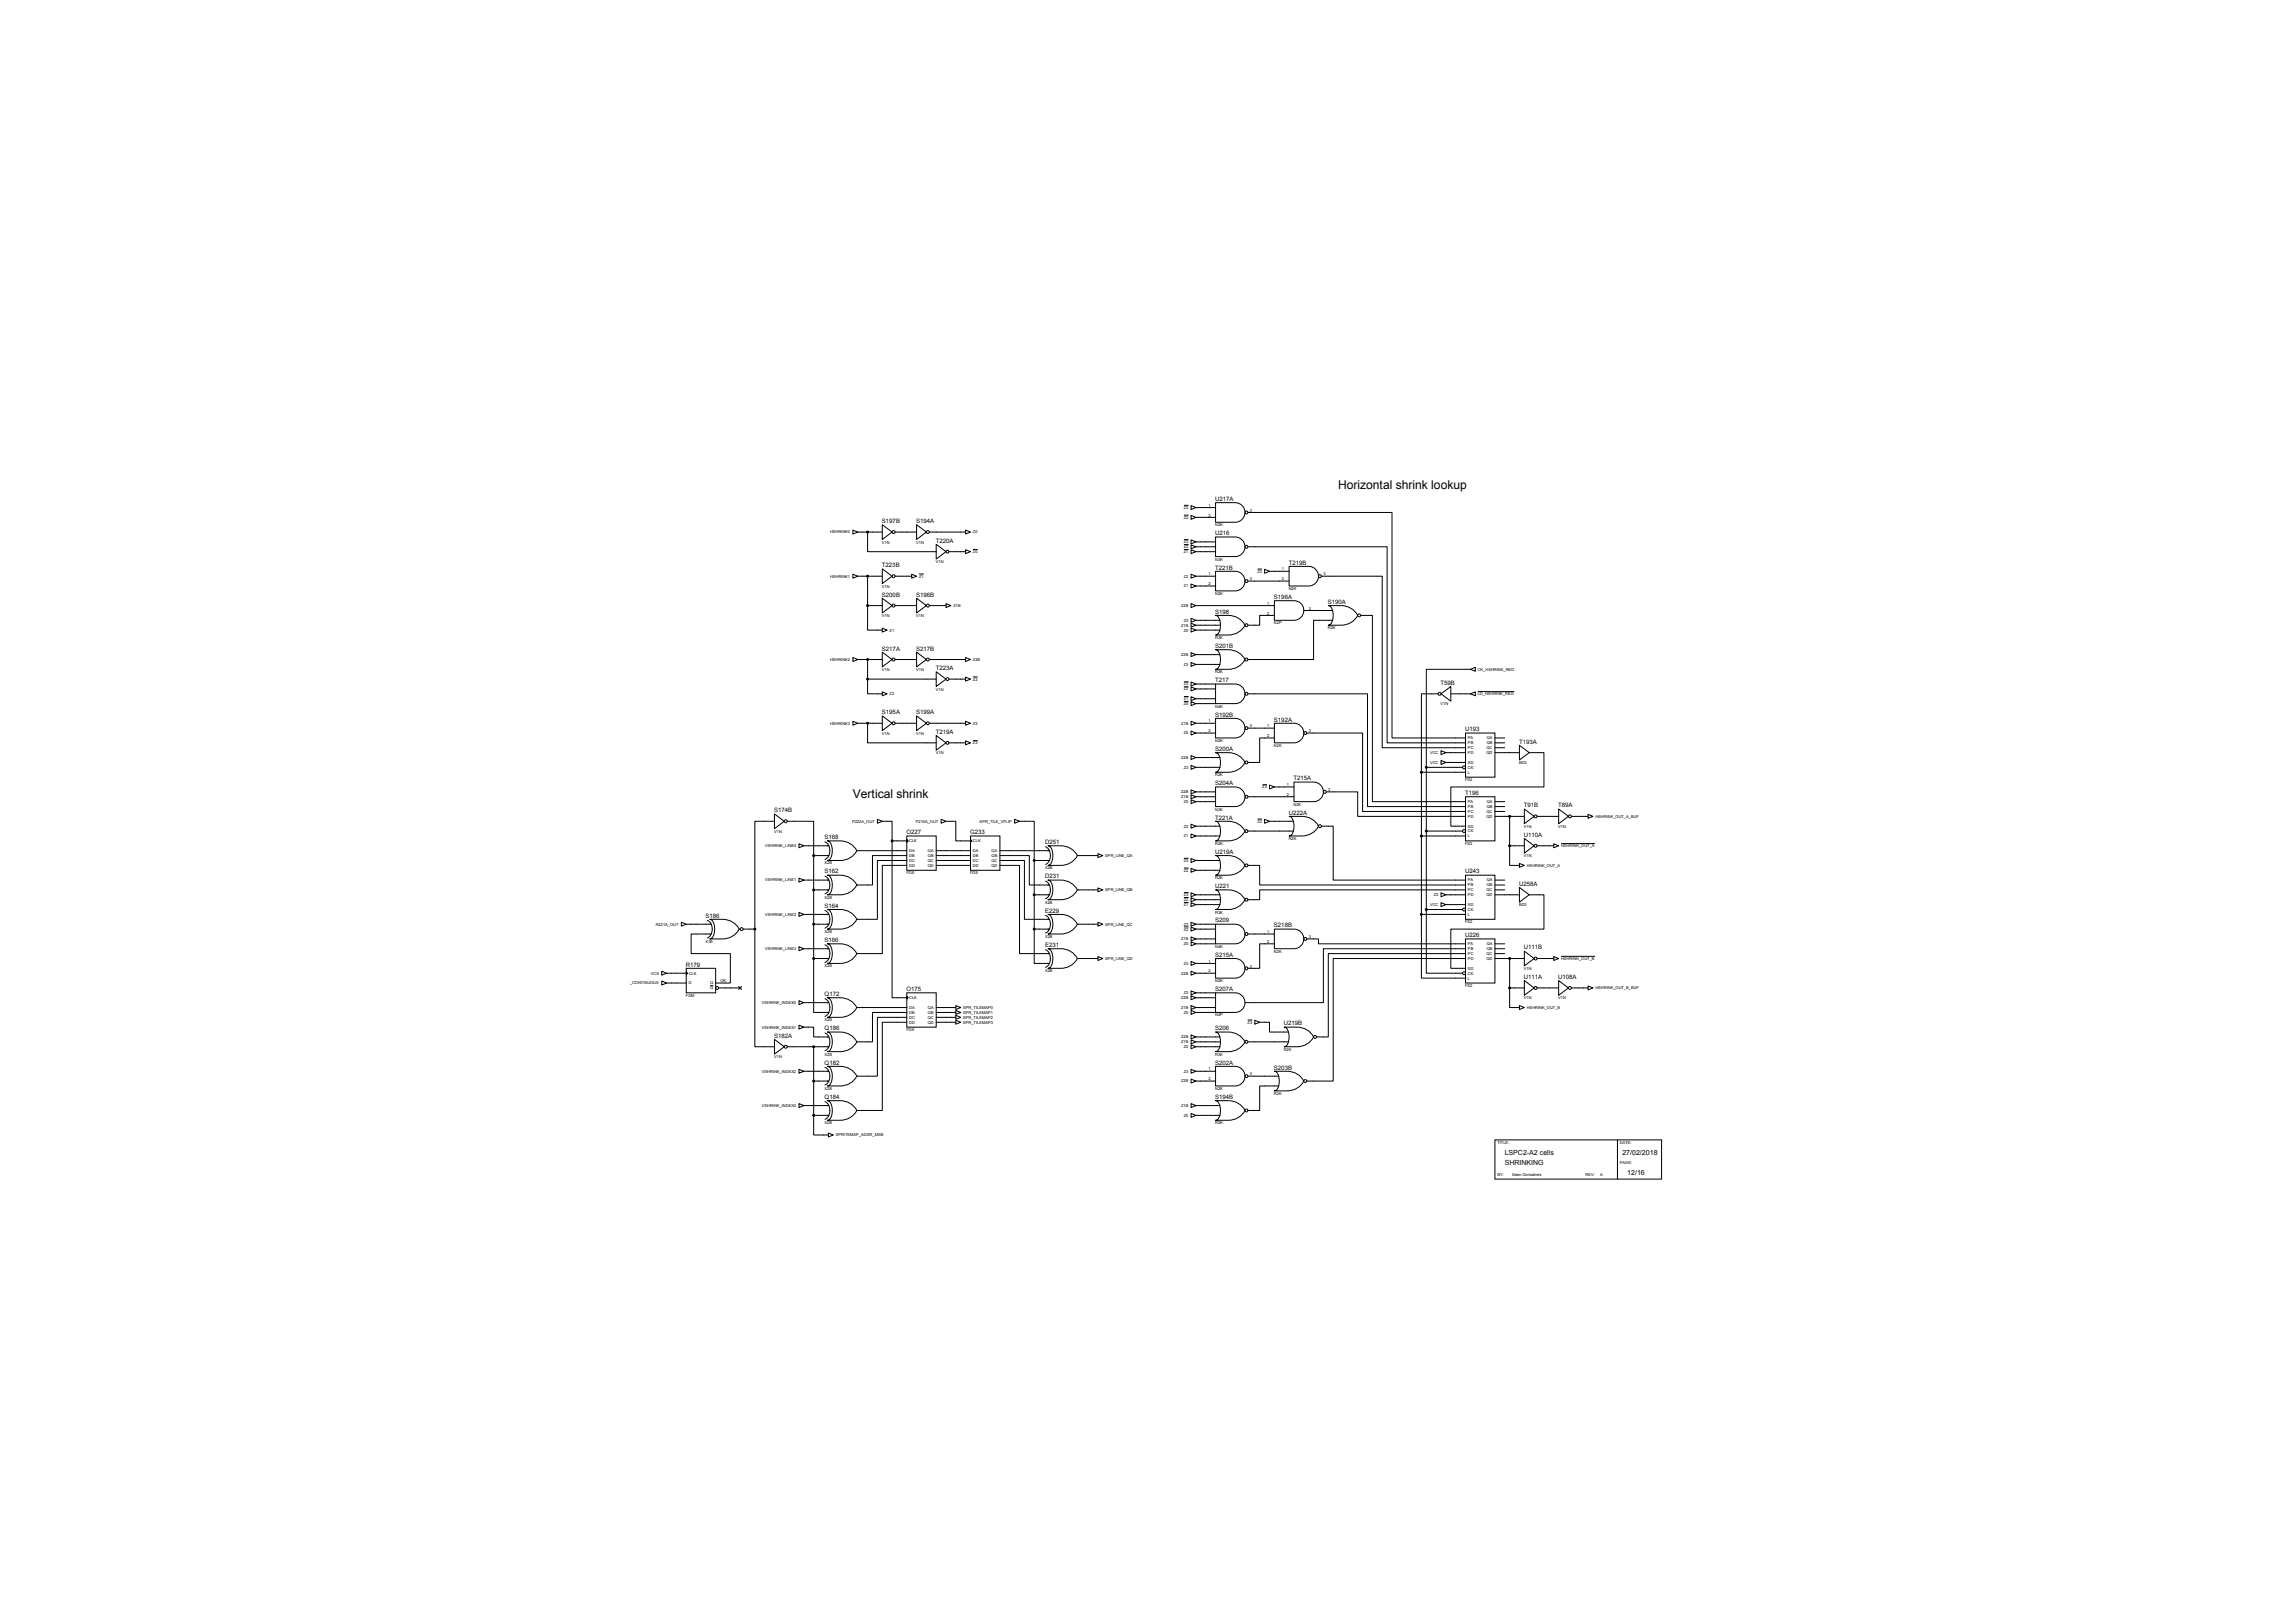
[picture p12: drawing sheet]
<svg xmlns="http://www.w3.org/2000/svg" width="1189mm" height="841mm" viewBox="0 0 1189 841" stroke-linecap="round" stroke-linejoin="round" font-family="sans-serif">
<defs><g id="words">
<g font-size="6.3">
<text x="693" y="253">Horizontal shrink lookup</text>
<text x="442" y="413">Vertical shrink</text>
</g>
<g font-size="3.6">
<text x="780" y="599">LSPC2-A2 cells</text>
<text x="841" y="599">27/02/2018</text>
<text x="780" y="604">SHRINKING</text>
<text x="843" y="609">12/16</text>
</g>
<g font-size="3.1">
<text x="630" y="260">U217A</text>
<text x="457" y="271">S197B</text>
<text x="475" y="271">S194A</text>
<text x="485" y="281">T220A</text>
<text x="630" y="277">U216</text>
<text x="457" y="294">T223B</text>
<text x="668" y="293">T219B</text>
<text x="630" y="295">T221B</text>
<text x="457" y="309">S200B</text>
<text x="475" y="309">S196B</text>
<text x="660" y="310">S196A</text>
<text x="688" y="313">S190A</text>
<text x="630" y="318">S198</text>
<text x="630" y="336">S201B</text>
<text x="457" y="337">S217A</text>
<text x="475" y="337">S217B</text>
<text x="485" y="347">T223A</text>
<text x="630" y="354">T217</text>
<text x="747" y="355">T59B</text>
<text x="457" y="370">S195A</text>
<text x="475" y="370">S199A</text>
<text x="630" y="371">S192B</text>
<text x="660" y="374">S192A</text>
<text x="485" y="380">T219A</text>
<text x="759" y="379">U193</text>
<text x="630" y="389">S200A</text>
<text x="787" y="385">T193A</text>
<text x="630" y="407">S204A</text>
<text x="670" y="404">T215A</text>
<text x="759" y="412">T196</text>
<text x="790" y="418">T91B</text>
<text x="808" y="418">T89A</text>
<text x="401" y="421">S174B</text>
<text x="630" y="425">T221A</text>
<text x="668" y="422">U222A</text>
<text x="427" y="435">S168</text>
<text x="470" y="432">O227</text>
<text x="503" y="432">G233</text>
<text x="542" y="437">D251</text>
<text x="790" y="434">U110A</text>
<text x="630" y="442">U219A</text>
<text x="427" y="453">S162</text>
<text x="542" y="455">D231</text>
<text x="759" y="453">U243</text>
<text x="630" y="460">U221</text>
<text x="787" y="459">U258A</text>
<text x="427" y="470">S164</text>
<text x="542" y="473">E229</text>
<text x="366" y="475">S186</text>
<text x="630" y="478">S209</text>
<text x="660" y="481">S218B</text>
<text x="759" y="486">U226</text>
<text x="427" y="488">S166</text>
<text x="542" y="491">E231</text>
<text x="790" y="492">U111B</text>
<text x="630" y="496">S215A</text>
<text x="355" y="501">R179</text>
<text x="790" y="507">U111A</text>
<text x="808" y="507">U108A</text>
<text x="470" y="514">O175</text>
<text x="630" y="514">S207A</text>
<text x="427" y="516">Q172</text>
<text x="427" y="534">Q186</text>
<text x="630" y="534">S206</text>
<text x="665" y="531">U219B</text>
<text x="401" y="538">S182A</text>
<text x="427" y="552">Q182</text>
<text x="630" y="552">S202A</text>
<text x="660" y="554">S203B</text>
<text x="427" y="569">Q184</text>
<text x="630" y="569">S194B</text>
</g>
<g font-size="2.1">
<text x="614" y="264">Z3</text>
<text x="626" y="263">1</text>
<text x="614" y="269">Z2</text>
<text x="626" y="268">2</text>
<text x="648" y="265">3</text>
<text x="630" y="273">N2K</text>
<text x="430" y="276">HSHRINK0</text>
<text x="457" y="282">V1N</text>
<text x="475" y="282">V1N</text>
<text x="504" y="276">Z0</text>
<text x="614" y="282">Z3</text>
<text x="504" y="287">Z0</text>
<text x="614" y="287">Z1</text>
<text x="614" y="284">Z2</text>
<text x="485" y="292">V1N</text>
<text x="630" y="291">N3K</text>
<text x="430" y="299">HSHRINK1</text>
<text x="476" y="299">Z1</text>
<text x="614" y="299">Z2</text>
<text x="626" y="298">1</text>
<text x="652" y="297">Z3</text>
<text x="664" y="296">1</text>
<text x="686" y="298">3</text>
<text x="457" y="305">V1N</text>
<text x="614" y="304">Z1</text>
<text x="626" y="303">2</text>
<text x="648" y="301">3</text>
<text x="664" y="301">2</text>
<text x="668" y="306">N2K</text>
<text x="630" y="308">N2K</text>
<text x="494" y="315">Z1B</text>
<text x="612" y="315">Z2B</text>
<text x="657" y="313">1</text>
<text x="678" y="316">3</text>
<text x="457" y="320">V1N</text>
<text x="475" y="320">V1N</text>
<text x="614" y="322">Z3</text>
<text x="657" y="318">2</text>
<text x="660" y="324">N2P</text>
<text x="461" y="327">Z1</text>
<text x="612" y="325">Z1B</text>
<text x="614" y="327">Z0</text>
<text x="688" y="326">R2K</text>
<text x="630" y="331">R3K</text>
<text x="612" y="340">Z2B</text>
<text x="430" y="342">HSHRINK2</text>
<text x="457" y="348">V1N</text>
<text x="475" y="348">V1N</text>
<text x="504" y="342">Z2B</text>
<text x="614" y="345">Z3</text>
<text x="766" y="348">CK_HSHRINK_REG</text>
<text x="504" y="353">Z2</text>
<text x="630" y="349">R2K</text>
<text x="485" y="358">V1N</text>
<text x="614" y="358">Z2</text>
<text x="614" y="355">Z3</text>
<text x="461" y="360">Z2</text>
<text x="614" y="365">Z0</text>
<text x="614" y="363">Z1</text>
<text x="747" y="365">V1N</text>
<text x="766" y="360">LD_HSHRINK_REG</text>
<text x="630" y="367">N4K</text>
<text x="430" y="375">HSHRINK3</text>
<text x="504" y="375">Z3</text>
<text x="612" y="375">Z1B</text>
<text x="626" y="374">1</text>
<text x="648" y="377">3</text>
<text x="657" y="377">1</text>
<text x="457" y="381">V1N</text>
<text x="475" y="381">V1N</text>
<text x="614" y="381">Z0</text>
<text x="626" y="379">2</text>
<text x="657" y="382">2</text>
<text x="678" y="379">3</text>
<text x="761" y="383">PA</text>
<text x="770" y="383">QA</text>
<text x="504" y="386">Z3</text>
<text x="630" y="385">N2K</text>
<text x="660" y="387">N2K</text>
<text x="761" y="386">PB</text>
<text x="761" y="388">PC</text>
<text x="770" y="388">QC</text>
<text x="770" y="386">QB</text>
<text x="485" y="391">V1N</text>
<text x="612" y="393">Z2B</text>
<text x="741" y="396">VCC</text>
<text x="741" y="391">VCC</text>
<text x="761" y="391">PD</text>
<text x="761" y="396">SD</text>
<text x="770" y="391">QD</text>
<text x="787" y="396">BD3</text>
<text x="614" y="398">Z3</text>
<text x="761" y="401">L</text>
<text x="761" y="398">CK</text>
<text x="630" y="402">R2K</text>
<text x="667" y="407">1</text>
<text x="759" y="405">FS2</text>
<text x="612" y="411">Z2B</text>
<text x="612" y="414">Z1B</text>
<text x="654" y="409">Z3</text>
<text x="667" y="412">2</text>
<text x="688" y="410">3</text>
<text x="614" y="416">Z0</text>
<text x="670" y="418">N2K</text>
<text x="761" y="416">PA</text>
<text x="761" y="419">PB</text>
<text x="770" y="416">QA</text>
<text x="770" y="419">QB</text>
<text x="630" y="420">N3K</text>
<text x="761" y="421">PC</text>
<text x="761" y="424">PD</text>
<text x="770" y="421">QC</text>
<text x="770" y="424">QD</text>
<text x="827" y="424">HSHRINK_OUT_A_BUF</text>
<text x="401" y="431">V1N</text>
<text x="442" y="426">P222A_OUT</text>
<text x="475" y="426">P210A_OUT</text>
<text x="508" y="426">SPR_TILE_VFLIP</text>
<text x="614" y="429">Z2</text>
<text x="652" y="426">Z3</text>
<text x="761" y="429">SD</text>
<text x="761" y="431">CK</text>
<text x="790" y="429">V1N</text>
<text x="808" y="429">V1N</text>
<text x="471" y="436">CLK</text>
<text x="504" y="436">CLK</text>
<text x="614" y="434">Z1</text>
<text x="630" y="438">R2K</text>
<text x="668" y="435">R2K</text>
<text x="759" y="438">FS2</text>
<text x="761" y="434">L</text>
<text x="397" y="439">VSHRINK_LINE0</text>
<text x="471" y="442">DA</text>
<text x="481" y="442">QA</text>
<text x="504" y="442">DA</text>
<text x="514" y="442">QA</text>
<text x="809" y="439">HSHRINK_OUT_A</text>
<text x="427" y="448">X2B</text>
<text x="471" y="444">DB</text>
<text x="471" y="447">DC</text>
<text x="471" y="449">DD</text>
<text x="481" y="447">QC</text>
<text x="481" y="449">QD</text>
<text x="481" y="444">QB</text>
<text x="504" y="444">DB</text>
<text x="504" y="447">DC</text>
<text x="504" y="449">DD</text>
<text x="514" y="447">QC</text>
<text x="514" y="449">QD</text>
<text x="514" y="444">QB</text>
<text x="573" y="444">SPR_LINE_QA</text>
<text x="614" y="447">Z3</text>
<text x="790" y="444">V1N</text>
<text x="791" y="449">HSHRINK_OUT_A</text>
<text x="470" y="453">FDS</text>
<text x="503" y="453">FDS</text>
<text x="542" y="451">X2B</text>
<text x="614" y="452">Z2</text>
<text x="630" y="456">R2K</text>
<text x="397" y="457">VSHRINK_LINE1</text>
<text x="573" y="462">SPR_LINE_QB</text>
<text x="761" y="457">PA</text>
<text x="761" y="459">PB</text>
<text x="761" y="462">PC</text>
<text x="770" y="462">QC</text>
<text x="770" y="457">QA</text>
<text x="770" y="459">QB</text>
<text x="427" y="466">X2B</text>
<text x="614" y="464">Z3</text>
<text x="614" y="467">Z2</text>
<text x="743" y="464">Z3</text>
<text x="761" y="464">PD</text>
<text x="770" y="464">QD</text>
<text x="542" y="468">X2B</text>
<text x="614" y="469">Z1</text>
<text x="630" y="473">R3K</text>
<text x="741" y="469">VCC</text>
<text x="761" y="469">SD</text>
<text x="761" y="472">CK</text>
<text x="787" y="470">BD3</text>
<text x="340" y="480">R221A_OUT</text>
<text x="397" y="475">VSHRINK_LINE2</text>
<text x="573" y="480">SPR_LINE_QC</text>
<text x="614" y="480">Z3</text>
<text x="759" y="478">FS2</text>
<text x="761" y="475">L</text>
<text x="427" y="484">X2B</text>
<text x="614" y="482">Z2</text>
<text x="657" y="484">1</text>
<text x="366" y="489">X1B</text>
<text x="542" y="486">X2B</text>
<text x="612" y="487">Z1B</text>
<text x="614" y="490">Z0</text>
<text x="630" y="491">N4K</text>
<text x="657" y="489">2</text>
<text x="678" y="486">3</text>
<text x="761" y="490">PA</text>
<text x="770" y="490">QA</text>
<text x="397" y="492">VSHRINK_LINE3</text>
<text x="573" y="497">SPR_LINE_QD</text>
<text x="660" y="494">N2K</text>
<text x="761" y="492">PB</text>
<text x="761" y="495">PC</text>
<text x="761" y="497">PD</text>
<text x="770" y="495">QC</text>
<text x="770" y="497">QD</text>
<text x="770" y="492">QB</text>
<text x="809" y="497">HSHRINK_OUT_B</text>
<text x="427" y="501">X2B</text>
<text x="542" y="504">X2B</text>
<text x="614" y="500">Z3</text>
<text x="626" y="499">1</text>
<text x="626" y="504">2</text>
<text x="648" y="501">3</text>
<text x="761" y="502">SD</text>
<text x="790" y="503">V1N</text>
<text x="337" y="505">VCS</text>
<text x="357" y="505">CLK</text>
<text x="373" y="509">OK</text>
<text x="612" y="505">Z2B</text>
<text x="630" y="509">N2K</text>
<text x="761" y="508">L</text>
<text x="761" y="505">CK</text>
<text x="322" y="510">SPR_CONTINUOUS</text>
<text x="357" y="510">D</text>
<text x="368" y="510">Q</text>
<text x="368" y="513">Q</text>
<text x="614" y="515">Z3</text>
<text x="759" y="511">FS2</text>
<text x="827" y="513">HSHRINK_OUT_B_BUF</text>
<text x="355" y="517">FDM</text>
<text x="395" y="520">VSHRINK_INDEX0</text>
<text x="471" y="518">CLK</text>
<text x="612" y="518">Z2B</text>
<text x="790" y="518">V1N</text>
<text x="808" y="518">V1N</text>
<text x="471" y="523">DA</text>
<text x="471" y="525">DB</text>
<text x="471" y="528">DC</text>
<text x="481" y="528">QC</text>
<text x="481" y="523">QA</text>
<text x="481" y="525">QB</text>
<text x="499" y="523">SPR_TILEMAP0</text>
<text x="499" y="525">SPR_TILEMAP1</text>
<text x="499" y="528">SPR_TILEMAP2</text>
<text x="612" y="523">Z1B</text>
<text x="614" y="525">Z0</text>
<text x="630" y="527">N4P</text>
<text x="791" y="523">HSHRINK_OUT_B</text>
<text x="395" y="533">VSHRINK_INDEX1</text>
<text x="427" y="529">X2B</text>
<text x="471" y="530">DD</text>
<text x="481" y="530">QD</text>
<text x="499" y="530">SPR_TILEMAP3</text>
<text x="647" y="530">Z3</text>
<text x="470" y="534">FDS</text>
<text x="612" y="538">Z2B</text>
<text x="612" y="541">Z1B</text>
<text x="614" y="543">Z0</text>
<text x="665" y="544">R2K</text>
<text x="401" y="548">V1N</text>
<text x="427" y="547">X2B</text>
<text x="630" y="547">R3K</text>
<text x="395" y="556">VSHRINK_INDEX2</text>
<text x="614" y="556">Z3</text>
<text x="626" y="555">1</text>
<text x="648" y="557">3</text>
<text x="612" y="561">Z2B</text>
<text x="626" y="560">2</text>
<text x="427" y="565">X2B</text>
<text x="630" y="565">N2K</text>
<text x="660" y="567">R2K</text>
<text x="395" y="574">VSHRINK_INDEX3</text>
<text x="612" y="574">Z1B</text>
<text x="614" y="579">Z0</text>
<text x="427" y="583">X2B</text>
<text x="630" y="583">R2K</text>
<text x="433" y="589">SPRITEMAP_ADDR_MSB</text>
<text x="776" y="593">TITLE:</text>
<text x="840" y="593">DATE:</text>
<text x="840" y="603">PAGE:</text>
<text x="776" y="609">BY:</text>
<text x="784" y="609">Sean Gonsalves</text>
<text x="822" y="609">REV:</text>
<text x="829" y="609">A</text>
</g>
</g></defs>
<g fill="none" stroke="#000" stroke-width=".52">
<path d="M442 275l3 1-3 1zM445 276h12M450 276v10h35M457 272l5 4-5 4zM464 276h11M475 272l5 4-5 4zM482 276h18M500 275l3 1-3 1zM614 262h2M614 280h2M614 267h2M617 262l3 1-3 1z"/>
<path d="M617 280l3 1-3 1zM617 267l3 1-3 1zM620 263h10M620 268h10M630 260h10a5 5 0 0 1 5 6 5 5 0 0 1-5 5h-10zM630 278h10a5 5 0 0 1 5 5 5 5 0 0 1-5 5h-10zM647 266h74v116h39M442 298l3 1-3 1zM445 299h12M450 299v15M457 295l5 4-5 3zM464 299h8"/>
<path d="M472 298l3 1-3 1zM476 297h3M485 282l5 4-5 4zM492 286h8M500 285l3 1-3 1zM504 285h3M614 285h2M614 282h2M617 298l3 1-3 1zM617 285l3 1-3 1zM617 282l3 1-3 1zM620 299h10"/>
<path d="M620 286h10M620 281h10M620 283h10M630 296h10a5 5 0 0 1 5 5 5 5 0 0 1-5 5h-10zM647 283h72v102h41M652 295h2M655 295l3 1-3 1zM658 296h10M668 293h10a5 5 0 0 1 5 6 5 5 0 0 1-5 5h-10zM685 299h31v88h44M450 314v13h7M450 314h7"/>
<path d="M457 310l5 4-5 4zM464 314h11M475 310l5 4-5 4zM482 314h8M490 313l3 1-3 1zM617 303l3 1-3 1zM617 313l3 1-3 1zM620 304h10M620 314h40M630 319h7a10 10 0 0 1 8 5 10 10 0 0 1-8 5h-7a7 7 0 0 0 1-9zM647 301h21M660 311h11a5 5 0 0 1 5 5 5 5 0 0 1-5 5h-11z"/>
<path d="M660 319h-7v5h-6M676 316h15M688 314h7a10 10 0 0 1 9 5 10 10 0 0 1-9 5h-7a7 7 0 0 0 2-9zM705 319h6v96h49M457 338l5 4-5 4zM457 326l3 1-3 1zM475 338l5 4-5 4zM617 326l3 1-3 1zM617 320l3 1-3 1zM617 338l3 1-3 1zM617 323l3 1-3 1zM620 327h12"/>
<path d="M620 321h12M620 339h12M620 324h12M630 337h7a10 10 0 0 1 8 5 10 10 0 0 1-8 5h-7a7 7 0 0 0 1-9zM691 321h-10v21h-34M442 341l3 1-3 1zM445 342h12M450 352v8h7M450 342v10M450 352h35M457 359l3 1-3 1zM464 342h11"/>
<path d="M482 342h18M485 348l5 4-5 4zM492 352h8M500 351l3 1-3 1zM500 341l3 1-3 1zM504 351h3M614 356h2M614 353h2M617 356l3 1-3 1zM617 353l3 1-3 1zM617 343l3 1-3 1zM620 357h10"/>
<path d="M620 354h10M620 344h12M630 354h10a5 5 0 0 1 5 6 5 5 0 0 1-5 5h-10zM647 360h62v58h51M745 360h-8v40M747 360l5-4v7zM752 360h10M762 347l3-1v2zM762 360l3-1v2zM762 347h-23v51M766 358h19M442 374l3 1-3 1z"/>
<path d="M445 375h12M450 375v10h35M457 371l5 4-5 4zM464 375h11M475 371l5 4-5 4zM482 375h18M500 374l3 1-3 1zM614 363h2M614 361h2M617 364l3 1-3 1zM617 379l3 1-3 1zM617 361l3 1-3 1z"/>
<path d="M617 374l3 1-3 1zM620 375h10M620 365h10M620 380h10M620 362h10M630 372h10a5 5 0 0 1 5 5 5 5 0 0 1-5 5h-10zM647 377h13M660 375h11a5 5 0 0 1 5 5 5 5 0 0 1-5 5h-11zM677 380h29v40h54M760 380h15v23h-15zM485 381l5 4-5 4zM492 385h8"/>
<path d="M500 384l3 1-3 1zM504 384h3M617 397l3 1-3 1zM617 392l3 1-3 1zM620 398h12M620 393h12M630 390h7a10 10 0 0 1 8 5 10 10 0 0 1-8 5h-7a7 7 0 0 0 1-9zM660 382h-7v13h-6M739 398v73M739 398h19M747 394l2 1-2 1zM747 389l2 1-2 1z"/>
<path d="M749 390h11M749 395h11M775 390h12M775 385h5M775 382h5M775 387h5M787 386l6 4-6 4zM793 390h7v18h-48v20h8M617 414l3 1-3 1zM617 409l3 1-3 1zM617 412l3 1-3 1zM620 413h10"/>
<path d="M620 415h10M620 410h10M630 408h10a5 5 0 0 1 5 5 5 5 0 0 1-5 5h-10zM647 413h24M654 407h3M658 407l2 1-2 1zM660 408h11M671 405h10a5 5 0 0 1 5 5 5 5 0 0 1-5 5h-10zM687 410h17v13h56M737 400h23M737 400v74M760 413h15v23h-15z"/>
<path d="M775 415h5M775 418h5M790 419l5 4-5 4zM808 419l5 4-5 4zM401 422l5 4-5 3zM401 426h-10v55M408 426h14v17M414 437l3 1-3 1zM417 438h13M428 436a5 5 0 0 1 0 9M429 436h6a10 10 0 0 1 9 5 10 10 0 0 1-9 5h-6a7 7 0 0 0 1-9zM455 425l2 1-2 1z"/>
<path d="M457 426h5v10M462 436v81h8M462 436h8M470 433h15v18h-15zM470 435l1 1h-1zM488 425l2 1-2 1zM490 426h5v10h8M503 433h15v18h-15zM503 435l1 1h-1zM526 425l2 1-2 1zM528 426h8v20M542 439a5 5 0 0 1 0 9"/>
<path d="M543 438h7a10 10 0 0 1 8 5 10 10 0 0 1-8 5h-7a7 7 0 0 0 2-9zM617 432l3 1-3 1zM617 427l3 1-3 1zM620 433h12M620 428h12M630 426h7a10 10 0 0 1 8 5 10 10 0 0 1-8 5h-7a7 7 0 0 0 1-10zM647 431h23M652 424h2M655 425l3 1-3 1zM658 426h12M668 423h7a10 10 0 0 1 8 5 10 10 0 0 1-8 5h-7a7 7 0 0 0 2-9zM685 428h6v28h69"/>
<path d="M737 433h23M739 431h19M775 423h15M775 420h5M782 438v10h5M782 438h8M782 423v15M790 434l5 4-5 4zM797 423h11M797 438h8M805 437l3 1-3 1zM809 437h18"/>
<path d="M814 423h9M823 422l3 1-3 1zM414 455l3 1-3 1zM417 456h13M422 443v54M422 443h8M428 454a5 5 0 0 1 0 9M429 454h6a10 10 0 0 1 9 5 10 10 0 0 1-9 5h-6a7 7 0 0 0 1-10zM444 441h26M470 443h-18v16h-8M470 446h-15v30h-11M470 448h-13v46h-13"/>
<path d="M485 446h18M485 441h18M485 443h18M485 448h18M518 443h15v16h11M518 446h13v30h13M518 448h10v46h16M518 441h26M536 446h8M536 446v35M542 457a5 5 0 0 1 0 9M543 456h7a10 10 0 0 1 8 5 10 10 0 0 1-8 5h-7a7 7 0 0 0 2-9z"/>
<path d="M558 443h11M569 442l3 1-3 1zM614 445h2M614 450h2M617 445l3 1-3 1zM617 450l3 1-3 1zM620 446h12M620 451h12M630 443h7a10 10 0 0 1 8 5 10 10 0 0 1-8 6h-7a7 7 0 0 0 1-10zM647 448h6v11h107M760 454h15v22h-15zM775 456h5"/>
<path d="M775 459h5M787 460l6 4-6 3zM787 447l3 1-3 1zM353 478l3 1-3 1zM356 479h13M367 477a5 5 0 0 1 0 9M368 476h6a10 10 0 0 1 9 5 10 10 0 0 1-9 6h-6a7 7 0 0 0 1-10zM414 473l3 1-3 1zM417 474h13M422 479h8M422 461h8M428 472a5 5 0 0 1 0 9"/>
<path d="M429 471h6a10 10 0 0 1 9 5 10 10 0 0 1-9 5h-6a7 7 0 0 0 1-9zM536 464h8M542 474a5 5 0 0 1 0 9M543 474h7a10 10 0 0 1 8 5 10 10 0 0 1-8 5h-7a7 7 0 0 0 2-9zM558 479h11M558 461h11M569 478l3 1-3 1zM569 460l3 1-3 1zM614 463h2M614 465h2M614 468h2M617 478l3 1-3 1z"/>
<path d="M617 463l3 1-3 1zM617 465l3 1-3 1zM617 468l3 1-3 1zM620 464h12M620 469h12M620 479h10M620 466h12M630 479h10a5 5 0 0 1 5 5 5 5 0 0 1-5 5h-10zM630 461h7a10 10 0 0 1 8 5 10 10 0 0 1-8 5h-7a7 7 0 0 0 1-9zM737 474v33h23M737 474h23M739 471v33h19"/>
<path d="M739 471h19M747 468l2 1-2 1zM747 463l2 1-2 1zM749 464h11M749 469h11M760 461h-107v5h-6M775 464h12M775 461h5M793 464h7v17h-48v21h8M369 484h-11v10h21v15h-8M383 481h1M385 481h6"/>
<path d="M391 481v61h10M414 491l3 1-3 1zM417 492h13M422 497v28h8M422 497h8M428 490a5 5 0 0 1 0 9M429 489h6a10 10 0 0 1 9 5 10 10 0 0 1-9 5h-6a7 7 0 0 0 1-9zM536 481v18h8M536 481h8M542 492a5 5 0 0 1 0 9M543 492h7a10 10 0 0 1 8 5 10 10 0 0 1-8 5h-7a7 7 0 0 0 2-10zM558 497h11"/>
<path d="M569 496l3 1-3 1zM614 480h2M617 488l3 1-3 1zM617 480l3 1-3 1zM617 498l3 1-3 1zM617 486l3 1-3 1zM620 489h10M620 481h10M620 499h10M620 487h10M630 497h10a5 5 0 0 1 5 5 5 5 0 0 1-5 5h-10zM647 484h13"/>
<path d="M660 481h11a5 5 0 0 1 5 6 5 5 0 0 1-5 5h-11zM660 489h-7v13h-6M677 487h6v2h77M760 487h15v22h-15zM760 492h-74v28h-41M760 494h-72v43h-6M760 497h-69v63h-14M775 489h5M775 497h15M775 492h5M775 494h5M782 497v15"/>
<path d="M790 493l5 4-5 4zM797 497h8M805 496l3 1-3 1zM809 496h18M343 503l2 1-2 1zM343 508l2 1-2 1zM345 504h11M345 509h11M356 502h15v12h-15zM356 504v1zM368 511h2M372 512h12"/>
<path d="M383 511l1 2M384 511l-1 2M414 519l3 1-3 1zM417 520h13M428 518a5 5 0 0 1 0 9M429 517h6a10 10 0 0 1 9 5 10 10 0 0 1-9 5h-6a7 7 0 0 0 1-9zM470 514h15v18h-15zM470 516l1 1-1 1zM617 513l3 1-3 1zM617 516l3 1-3 1zM617 503l3 1-3 1zM620 514h10"/>
<path d="M620 517h10M620 504h10M630 514h10a5 5 0 0 1 5 6 5 5 0 0 1-5 5h-10zM782 512v10h5M782 512h8M790 508l5 4-5 4zM797 512h11M808 508l5 4-5 4zM814 512h9M823 511l3 1-3 1zM401 539l5 3-5 4zM414 531l3 1-3 1z"/>
<path d="M417 532h5v5h8M428 535a5 5 0 0 1 0 9M429 535h6a10 10 0 0 1 9 5 10 10 0 0 1-9 5h-6a7 7 0 0 0 1-9zM444 522h26M470 525h-18v15h-8M470 527h-15v31h-11M470 530h-13v45h-13M485 525h10M485 522h10M485 527h10M485 530h10M495 521l3 1-3 1z"/>
<path d="M495 524l3 1-3 1zM495 526l3 1-3 1zM495 529l3 1-3 1zM617 524l3 1-3 1zM617 536l3 1-3 1zM617 521l3 1-3 1zM617 539l3 1-3 1zM620 540h12M620 525h10M620 537h12M620 522h10M630 535h7a10 10 0 0 1 8 5 10 10 0 0 1-8 5h-7a7 7 0 0 0 1-9z"/>
<path d="M647 529h2M647 540h21M650 529l3 1-3 1zM653 530h5v5h10M666 532h6a10 10 0 0 1 9 5 10 10 0 0 1-9 5h-6a7 7 0 0 0 1-9zM787 521l3 1-3 1zM408 542h22M414 554l3 1-3 1zM417 555h13M422 542v36M428 553a5 5 0 0 1 0 9M429 553h6a10 10 0 0 1 9 5 10 10 0 0 1-9 5h-6a7 7 0 0 0 1-10z"/>
<path d="M617 554l3 1-3 1zM617 559l3 1-3 1zM617 541l3 1-3 1zM620 555h10M620 542h12M630 553h10a5 5 0 0 1 5 5 5 5 0 0 1-5 5h-10zM647 558h16M660 555h7a10 10 0 0 1 9 5 10 10 0 0 1-9 5h-7a7 7 0 0 0 2-9zM414 572l3 1-3 1zM417 573h13M422 578v10h7M422 578h8"/>
<path d="M422 560h8M428 571a5 5 0 0 1 0 9M429 570h6a10 10 0 0 1 9 5 10 10 0 0 1-9 6h-6a7 7 0 0 0 1-10zM617 577l3 1-3 1zM617 572l3 1-3 1zM620 578h12M620 560h10M620 573h12M630 570h7a10 10 0 0 1 8 5 10 10 0 0 1-8 6h-7a7 7 0 0 0 1-10zM663 563h-10v12h-6M429 587l3 1-3 1zM775 591h86v20h-86z"/>
<path d="M838 591v20"/>
<circle cx="450" cy="276" r=".5"/>
<circle cx="463" cy="276" r=".8"/>
<circle cx="481" cy="276" r=".8"/>
<circle cx="646" cy="266" r=".8"/>
<circle cx="450" cy="299" r=".5"/>
<circle cx="463" cy="299" r=".8"/>
<circle cx="491" cy="286" r=".8"/>
<circle cx="646" cy="283" r=".8"/>
<circle cx="684" cy="299" r=".8"/>
<circle cx="450" cy="314" r=".5"/>
<circle cx="463" cy="314" r=".8"/>
<circle cx="481" cy="314" r=".8"/>
<circle cx="646" cy="301" r=".8"/>
<circle cx="704" cy="319" r=".8"/>
<circle cx="646" cy="324" r=".8"/>
<circle cx="450" cy="352" r=".5"/>
<circle cx="450" cy="342" r=".5"/>
<circle cx="463" cy="342" r=".8"/>
<circle cx="481" cy="342" r=".8"/>
<circle cx="491" cy="352" r=".8"/>
<circle cx="646" cy="342" r=".8"/>
<circle cx="646" cy="360" r=".8"/>
<circle cx="746" cy="360" r=".8"/>
<circle cx="450" cy="375" r=".5"/>
<circle cx="463" cy="375" r=".8"/>
<circle cx="481" cy="375" r=".8"/>
<circle cx="646" cy="377" r=".8"/>
<circle cx="676" cy="380" r=".8"/>
<circle cx="491" cy="385" r=".8"/>
<circle cx="646" cy="395" r=".8"/>
<circle cx="739" cy="398" r=".5"/>
<circle cx="759" cy="398" r=".8"/>
<circle cx="646" cy="413" r=".8"/>
<circle cx="687" cy="410" r=".8"/>
<circle cx="737" cy="400" r=".5"/>
<circle cx="407" cy="426" r=".8"/>
<circle cx="462" cy="436" r=".5"/>
<circle cx="646" cy="431" r=".8"/>
<circle cx="684" cy="428" r=".8"/>
<circle cx="737" cy="433" r=".5"/>
<circle cx="739" cy="431" r=".5"/>
<circle cx="759" cy="431" r=".8"/>
<circle cx="782" cy="438" r=".5"/>
<circle cx="782" cy="423" r=".5"/>
<circle cx="796" cy="438" r=".8"/>
<circle cx="796" cy="423" r=".8"/>
<circle cx="814" cy="423" r=".8"/>
<circle cx="422" cy="443" r=".5"/>
<circle cx="536" cy="446" r=".5"/>
<circle cx="646" cy="448" r=".8"/>
<circle cx="422" cy="479" r=".5"/>
<circle cx="422" cy="461" r=".5"/>
<circle cx="536" cy="464" r=".5"/>
<circle cx="646" cy="466" r=".8"/>
<circle cx="737" cy="474" r=".5"/>
<circle cx="739" cy="471" r=".5"/>
<circle cx="759" cy="471" r=".8"/>
<circle cx="384" cy="481" r=".8"/>
<circle cx="391" cy="481" r=".5"/>
<circle cx="422" cy="497" r=".5"/>
<circle cx="536" cy="481" r=".5"/>
<circle cx="646" cy="484" r=".8"/>
<circle cx="676" cy="487" r=".8"/>
<circle cx="782" cy="497" r=".5"/>
<circle cx="796" cy="497" r=".8"/>
<circle cx="372" cy="512" r=".8"/>
<circle cx="646" cy="502" r=".8"/>
<circle cx="759" cy="504" r=".8"/>
<circle cx="782" cy="512" r=".5"/>
<circle cx="796" cy="512" r=".8"/>
<circle cx="814" cy="512" r=".8"/>
<circle cx="646" cy="540" r=".8"/>
<circle cx="682" cy="537" r=".8"/>
<circle cx="407" cy="542" r=".8"/>
<circle cx="422" cy="542" r=".5"/>
<circle cx="646" cy="558" r=".8"/>
<circle cx="422" cy="560" r=".5"/>
<circle cx="422" cy="578" r=".5"/>
<circle cx="646" cy="575" r=".8"/>
<circle cx="676" cy="560" r=".8"/>
</g>
<g fill="#000">
<circle cx="450" cy="276" r=".5"/>
<circle cx="450" cy="299" r=".5"/>
<circle cx="450" cy="314" r=".5"/>
<circle cx="450" cy="352" r=".5"/>
<circle cx="450" cy="342" r=".5"/>
<circle cx="450" cy="375" r=".5"/>
<circle cx="739" cy="398" r=".5"/>
<circle cx="737" cy="400" r=".5"/>
<circle cx="462" cy="436" r=".5"/>
<circle cx="737" cy="433" r=".5"/>
<circle cx="739" cy="431" r=".5"/>
<circle cx="782" cy="438" r=".5"/>
<circle cx="782" cy="423" r=".5"/>
<circle cx="422" cy="443" r=".5"/>
<circle cx="536" cy="446" r=".5"/>
<circle cx="422" cy="479" r=".5"/>
<circle cx="422" cy="461" r=".5"/>
<circle cx="536" cy="464" r=".5"/>
<circle cx="737" cy="474" r=".5"/>
<circle cx="739" cy="471" r=".5"/>
<circle cx="391" cy="481" r=".5"/>
<circle cx="422" cy="497" r=".5"/>
<circle cx="536" cy="481" r=".5"/>
<circle cx="782" cy="497" r=".5"/>
<circle cx="782" cy="512" r=".5"/>
<circle cx="422" cy="542" r=".5"/>
<circle cx="422" cy="560" r=".5"/>
<circle cx="422" cy="578" r=".5"/>
</g>
<use href="#words"/>
</svg>
